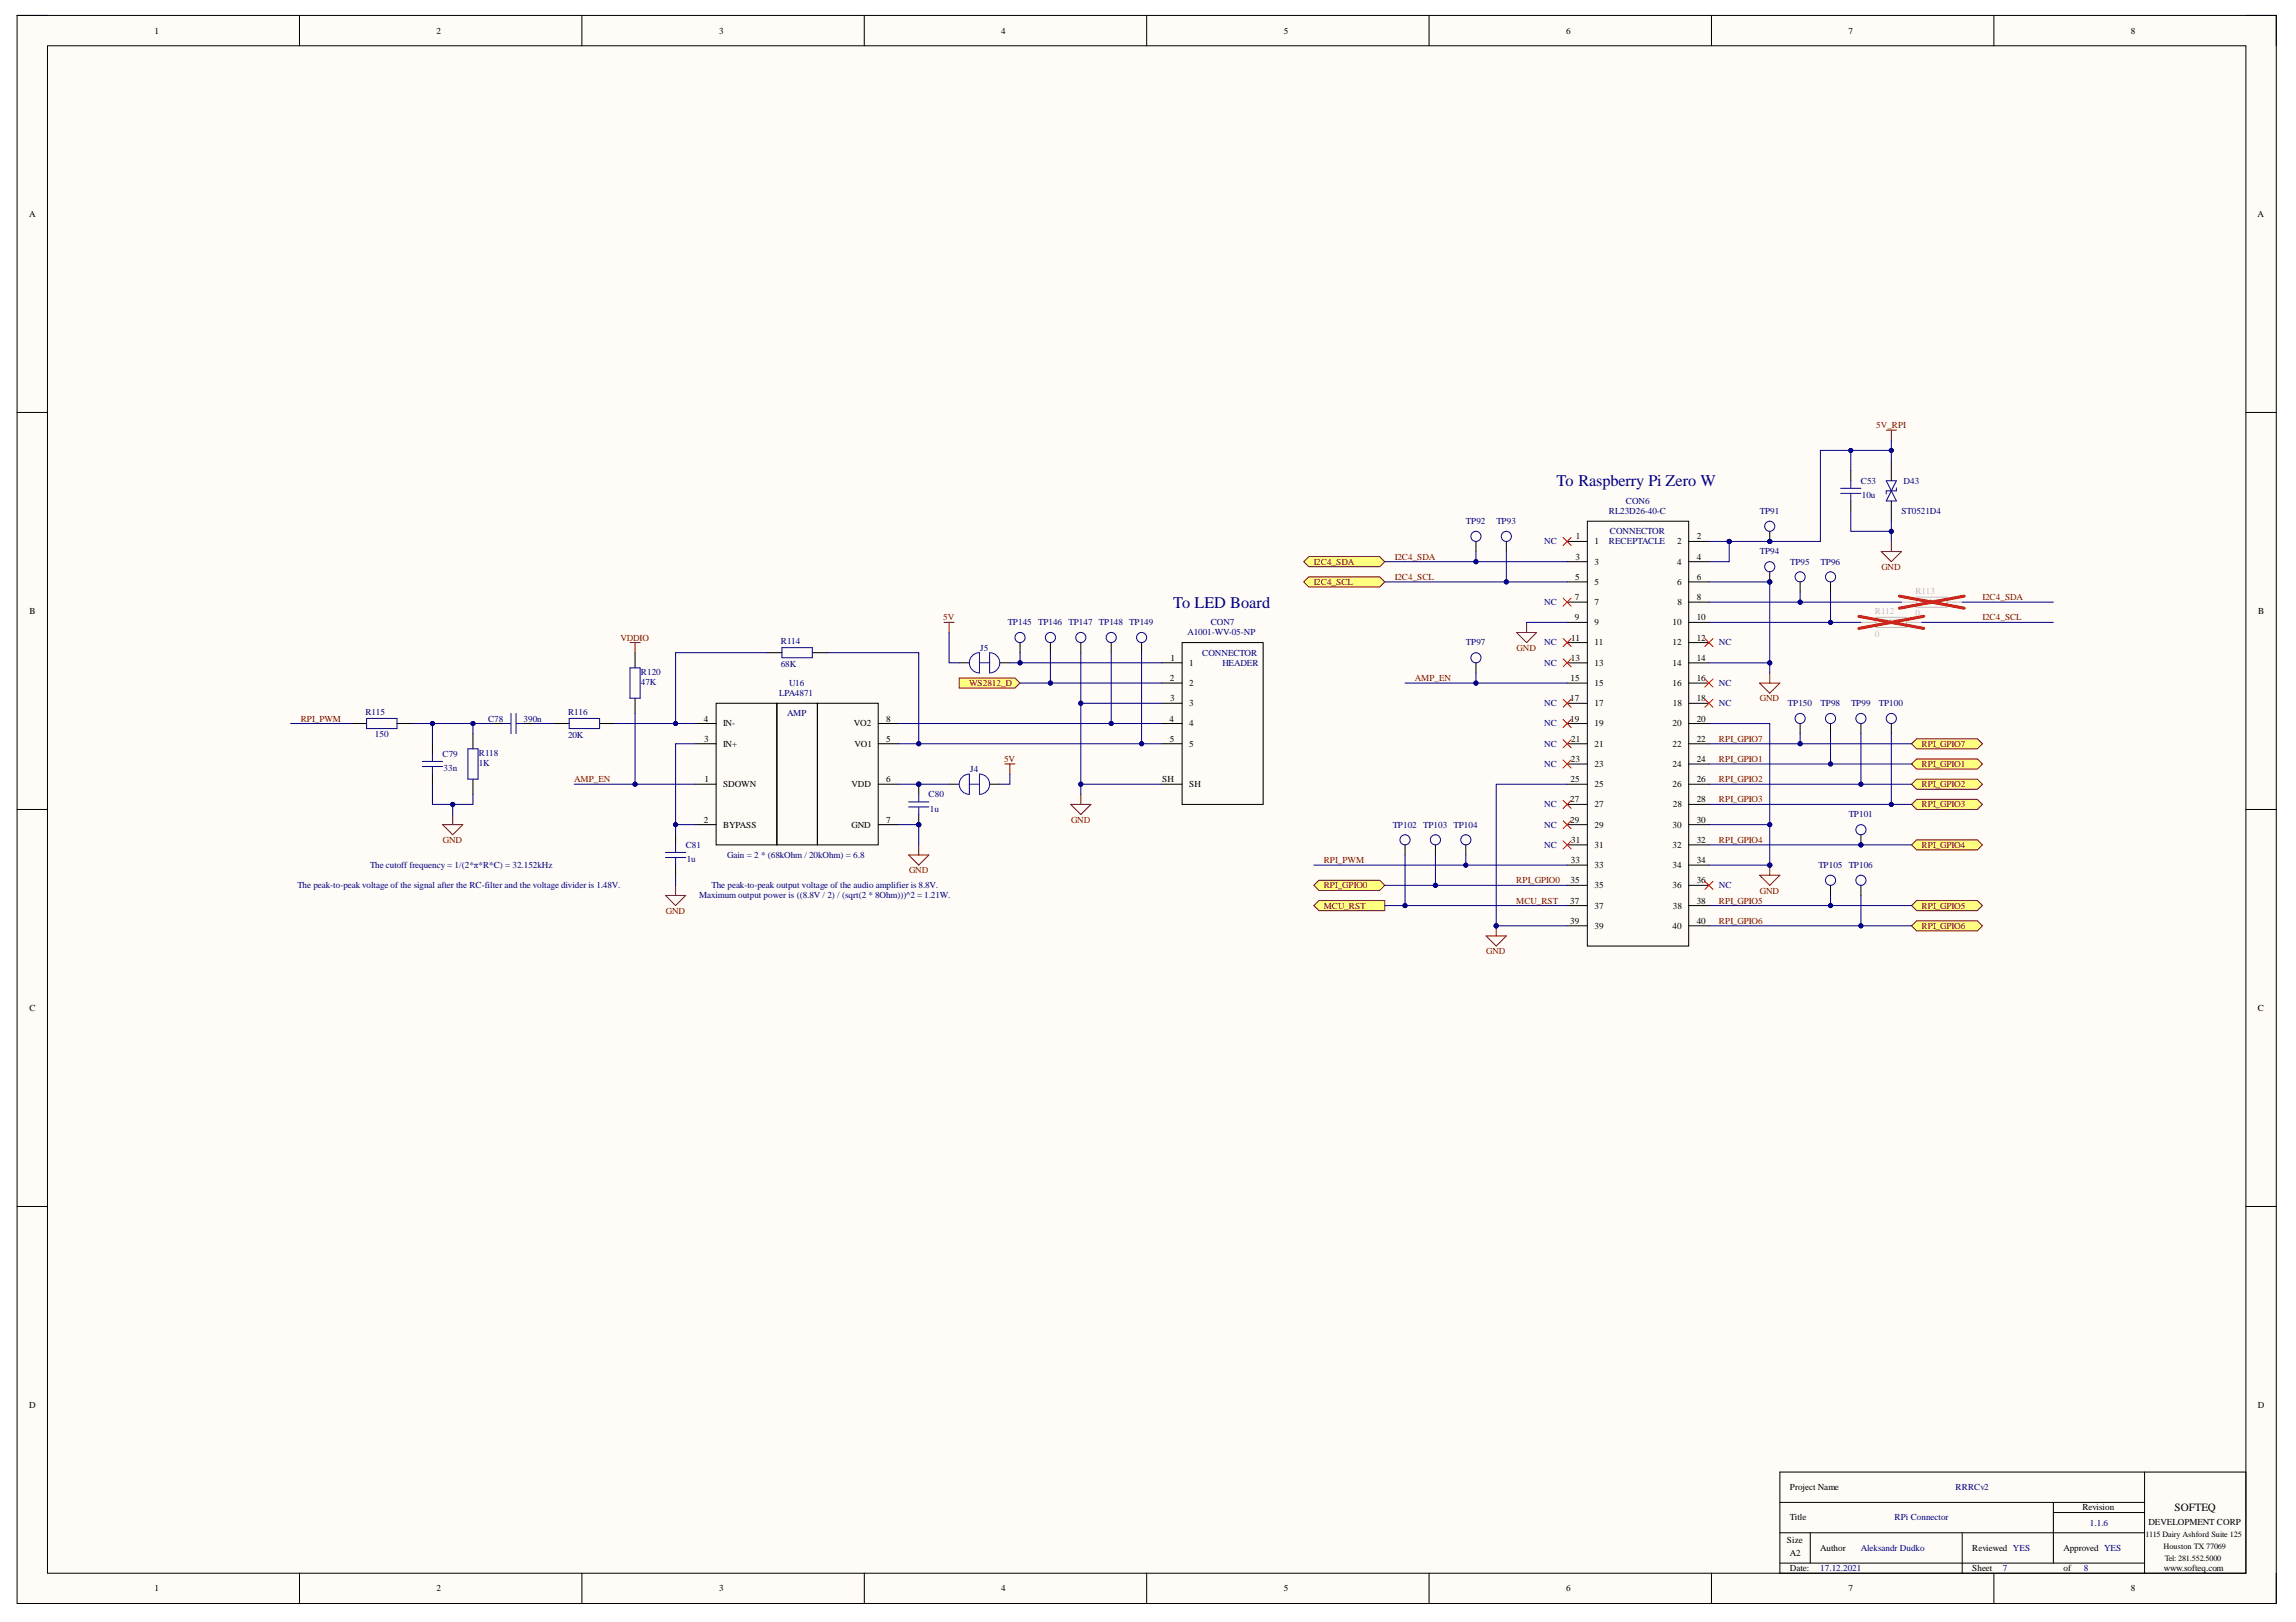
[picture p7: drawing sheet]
<svg xmlns="http://www.w3.org/2000/svg" width="297mm" height="210mm" viewBox="0 0 297 210" stroke-linecap="round" stroke-linejoin="round" font-family="sans-serif">
<defs><g id="words">
<g font-size="2.1" fill="#000080">
<text x="201.4" y="62.9">To Raspberry Pi Zero W</text>
<text x="151.8" y="78.6">To LED Board</text>
</g>
<text font-size="1.4" x="281.3" y="195.5">SOFTEQ</text>
<g font-size="1.2">
<text x="20" y="4.3">1</text>
<text x="56.5" y="4.3">2</text>
<text x="93" y="4.3">3</text>
<text x="129.5" y="4.3">4</text>
<text x="166.1" y="4.3">5</text>
<text x="202.6" y="4.3">6</text>
<text x="239.1" y="4.3">7</text>
<text x="275.7" y="4.3">8</text>
<text x="3.8" y="28.1">A</text>
<text x="292.1" y="28.1">A</text>
<text x="203.9" y="69.8">1</text>
<text x="206.3" y="70.4">1</text>
<text x="217" y="70.4">2</text>
<text x="219.5" y="69.8">2</text>
<text x="203.7" y="77.7">7</text>
<text x="203.8" y="75">5</text>
<text x="203.8" y="72.4">3</text>
<text x="206.3" y="73.1">3</text>
<text x="206.3" y="75.7">5</text>
<text x="217" y="73.1">4</text>
<text x="217" y="75.7">6</text>
<text x="219.5" y="72.4">4</text>
<text x="219.5" y="75">6</text>
<text x="219.5" y="77.7">8</text>
<text x="3.8" y="79.5">B</text>
<text x="203.3" y="82.9">11</text>
<text x="203.7" y="80.3">9</text>
<text x="206.3" y="78.3">7</text>
<text x="206.3" y="80.9">9</text>
<text x="206.3" y="83.5">11</text>
<text x="216.4" y="80.9">10</text>
<text x="216.4" y="83.5">12</text>
<text x="217" y="78.3">8</text>
<text x="219.5" y="80.3">10</text>
<text x="219.5" y="82.9">12</text>
<text x="292.2" y="79.5">B</text>
<text x="151.3" y="88.1">2</text>
<text x="151.4" y="85.5">1</text>
<text x="153.8" y="86.1">1</text>
<text x="153.8" y="88.8">2</text>
<text x="203.2" y="88.1">15</text>
<text x="203.2" y="85.5">13</text>
<text x="206.3" y="86.1">13</text>
<text x="206.3" y="88.8">15</text>
<text x="216.4" y="86.1">14</text>
<text x="216.4" y="88.8">16</text>
<text x="219.5" y="85.5">14</text>
<text x="219.5" y="88.1">16</text>
<text x="91" y="93.4">4</text>
<text x="91.1" y="96">3</text>
<text x="93.5" y="94">IN-</text>
<text x="110.5" y="94">VO2</text>
<text x="114.6" y="93.4">8</text>
<text x="114.6" y="96">5</text>
<text x="151.3" y="93.4">4</text>
<text x="151.3" y="96">5</text>
<text x="151.4" y="90.8">3</text>
<text x="153.8" y="91.4">3</text>
<text x="153.8" y="94">4</text>
<text x="203.1" y="90.8">17</text>
<text x="203.1" y="93.4">19</text>
<text x="203.3" y="96">21</text>
<text x="206.3" y="91.4">17</text>
<text x="206.3" y="94">19</text>
<text x="216.4" y="94">20</text>
<text x="216.4" y="91.4">18</text>
<text x="219.5" y="90.8">18</text>
<text x="219.5" y="93.4">20</text>
<text x="219.5" y="96">22</text>
<text x="91.1" y="101.2">1</text>
<text x="93.5" y="101.9">SDOWN</text>
<text x="93.5" y="96.6">IN+</text>
<text x="110.2" y="101.9">VDD</text>
<text x="110.5" y="96.6">VO1</text>
<text x="114.6" y="101.2">6</text>
<text x="150.4" y="101.2">SH</text>
<text x="153.8" y="96.6">5</text>
<text x="153.8" y="101.9">SH</text>
<text x="203.2" y="101.2">25</text>
<text x="203.2" y="98.6">23</text>
<text x="206.3" y="96.6">21</text>
<text x="206.3" y="99.2">23</text>
<text x="206.3" y="101.9">25</text>
<text x="216.4" y="96.6">22</text>
<text x="216.4" y="99.2">24</text>
<text x="216.4" y="101.9">26</text>
<text x="219.5" y="98.6">24</text>
<text x="219.5" y="101.2">26</text>
<text x="91" y="106.5">2</text>
<text x="93.5" y="107.1">BYPASS</text>
<text x="110.2" y="107.1">GND</text>
<text x="114.6" y="106.5">7</text>
<text x="203.1" y="103.8">27</text>
<text x="203.1" y="106.5">29</text>
<text x="206.3" y="104.5">27</text>
<text x="206.3" y="107.1">29</text>
<text x="216.4" y="107.1">30</text>
<text x="216.4" y="104.5">28</text>
<text x="219.5" y="103.8">28</text>
<text x="219.5" y="106.5">30</text>
<text x="203.2" y="111.7">33</text>
<text x="203.3" y="109.1">31</text>
<text x="206.3" y="109.7">31</text>
<text x="206.3" y="112.3">33</text>
<text x="216.4" y="109.7">32</text>
<text x="216.4" y="112.3">34</text>
<text x="219.5" y="109.1">32</text>
<text x="219.5" y="111.7">34</text>
<text x="203.1" y="116.9">37</text>
<text x="203.1" y="119.6">39</text>
<text x="203.2" y="114.3">35</text>
<text x="206.3" y="115">35</text>
<text x="206.3" y="117.6">37</text>
<text x="216.4" y="115">36</text>
<text x="216.4" y="117.6">38</text>
<text x="219.5" y="114.3">36</text>
<text x="219.5" y="116.9">38</text>
<text x="219.5" y="119.6">40</text>
<text x="206.3" y="120.2">39</text>
<text x="216.4" y="120.2">40</text>
<text x="3.8" y="130.8">C</text>
<text x="292.1" y="130.8">C</text>
<text x="3.8" y="182.2">D</text>
<text x="292.1" y="182.2">D</text>
<text x="231.6" y="192.8">Project Name</text>
<text x="231.6" y="196.8">Title</text>
<text x="269.4" y="195.5">Revision</text>
<text x="278" y="197.3">DEVELOPMENT CORP</text>
<text x="231.2" y="199.7">Size</text>
<text x="231.6" y="203.3">Date:</text>
<text x="231.6" y="201.4">A2</text>
<text x="235.5" y="200.7">Author</text>
<text x="255.2" y="200.7">Reviewed YES</text>
<text x="255.2" y="203.3">Sheet</text>
<text x="267" y="200.7">Approved YES</text>
<text x="267" y="203.3">of</text>
<text x="279.9" y="203.3">www.softeq.com</text>
<text x="20" y="205.9">1</text>
<text x="56.5" y="205.9">2</text>
<text x="93" y="205.9">3</text>
<text x="129.5" y="205.9">4</text>
<text x="166.1" y="205.9">5</text>
<text x="202.6" y="205.9">6</text>
<text x="239.1" y="205.9">7</text>
<text x="275.7" y="205.9">8</text>
</g>
<g font-size="1.2" fill="#800000">
<text x="242.7" y="55.4">5V_RPI</text>
<text x="170" y="73.1">I2C4_SDA</text>
<text x="170" y="75.7">I2C4_SCL</text>
<text x="180.4" y="75">I2C4_SCL</text>
<text x="180.4" y="72.4">I2C4_SDA</text>
<text x="243.4" y="73.7">GND</text>
<text x="256.5" y="77.7">I2C4_SDA</text>
<text x="80.3" y="82.9">VDDIO</text>
<text x="122" y="80.3">5V</text>
<text x="256.5" y="80.3">I2C4_SCL</text>
<text x="125.4" y="88.8">WS2812_D</text>
<text x="183.1" y="88.1">AMP_EN</text>
<text x="196.2" y="84.2">GND</text>
<text x="38.9" y="93.4">RPI_PWM</text>
<text x="222.4" y="96">RPI_GPIO7</text>
<text x="227.7" y="90.8">GND</text>
<text x="74.3" y="101.2">AMP_EN</text>
<text x="129.9" y="98.6">5V</text>
<text x="222.4" y="101.2">RPI_GPIO2</text>
<text x="222.4" y="98.6">RPI_GPIO1</text>
<text x="248.6" y="99.2">RPI_GPIO1</text>
<text x="248.6" y="101.9">RPI_GPIO2</text>
<text x="248.6" y="96.6">RPI_GPIO7</text>
<text x="138.6" y="106.5">GND</text>
<text x="222.4" y="103.8">RPI_GPIO3</text>
<text x="248.6" y="104.5">RPI_GPIO3</text>
<text x="57.3" y="109.1">GND</text>
<text x="117.6" y="113">GND</text>
<text x="171.3" y="111.7">RPI_PWM</text>
<text x="222.4" y="109.1">RPI_GPIO4</text>
<text x="248.6" y="109.7">RPI_GPIO4</text>
<text x="86.1" y="118.2">GND</text>
<text x="171.3" y="115">RPI_GPIO0</text>
<text x="171.3" y="117.6">MCU_RST</text>
<text x="196.2" y="116.9">MCU_RST</text>
<text x="196.2" y="114.3">RPI_GPIO0</text>
<text x="222.4" y="116.9">RPI_GPIO5</text>
<text x="222.4" y="119.6">RPI_GPIO6</text>
<text x="227.7" y="115.6">GND</text>
<text x="248.6" y="117.6">RPI_GPIO5</text>
<text x="192.3" y="123.5">GND</text>
<text x="248.6" y="120.2">RPI_GPIO6</text>
</g>
<g font-size="1.2" fill="#000080">
<text x="210.3" y="65.2">CON6</text>
<text x="240.7" y="62.6">C53</text>
<text x="240.9" y="64.4">10u</text>
<text x="246.3" y="62.6">D43</text>
<text x="189.7" y="67.8">TP92</text>
<text x="193.6" y="67.8">TP93</text>
<text x="199.8" y="70.4">NC</text>
<text x="208.1" y="70.4">RECEPTACLE</text>
<text x="208.1" y="66.5">RL23D26-40-C</text>
<text x="208.3" y="69.1">CONNECTOR</text>
<text x="227.7" y="66.5">TP91</text>
<text x="227.7" y="71.7">TP94</text>
<text x="246" y="66.5">ST0521D4</text>
<text x="231.6" y="73.1">TP95</text>
<text x="235.5" y="73.1">TP96</text>
<text x="101" y="83.4">R114</text>
<text x="130.4" y="80.9">TP145 TP146 TP147 TP148 TP149</text>
<text x="153.6" y="82.2">A1001-WV-05-NP</text>
<text x="156.6" y="80.9">CON7</text>
<text x="189.7" y="83.5">TP97</text>
<text x="199.8" y="78.3">NC</text>
<text x="199.8" y="83.5">NC</text>
<text x="222.4" y="83.5">NC</text>
<text x="82.9" y="88.6">47K</text>
<text x="82.9" y="87.3">R120</text>
<text x="101" y="86.3">68K</text>
<text x="102.1" y="88.8">U16</text>
<text x="126.8" y="84.2">J5</text>
<text x="155.5" y="84.8">CONNECTOR</text>
<text x="158.2" y="86.1">HEADER</text>
<text x="199.8" y="86.1">NC</text>
<text x="222.4" y="88.8">NC</text>
<text x="47.3" y="92.6">R115</text>
<text x="48.5" y="95.3">150</text>
<text x="63.1" y="93.4">C78</text>
<text x="67.7" y="93.4">390n</text>
<text x="73.5" y="95.4">20K</text>
<text x="73.5" y="92.6">R116</text>
<text x="100.8" y="90.1">LPA4871</text>
<text x="101.8" y="92.7">AMP</text>
<text x="199.8" y="91.4">NC</text>
<text x="199.8" y="94">NC</text>
<text x="222.4" y="91.4">NC</text>
<text x="231.3" y="91.4">TP150</text>
<text x="235.5" y="91.4">TP98</text>
<text x="239.5" y="91.4">TP99</text>
<text x="243.1" y="91.4">TP100</text>
<text x="57.3" y="97.9">C79</text>
<text x="57.4" y="99.8">33n</text>
<text x="62" y="99.1">1K</text>
<text x="62" y="97.8">R118</text>
<text x="125.5" y="99.9">J4</text>
<text x="199.8" y="96.6">NC</text>
<text x="199.8" y="99.2">NC</text>
<text x="120.1" y="103.2">C80</text>
<text x="120.3" y="105">1u</text>
<text x="180.2" y="107.1">TP102 TP103 TP104</text>
<text x="199.8" y="104.5">NC</text>
<text x="199.8" y="107.1">NC</text>
<text x="239.2" y="105.8">TP101</text>
<text x="47.9" y="112.3">The cutoff frequency = 1/(2*π*R*C) = 32.152kHz</text>
<text x="88.7" y="109.7">C81</text>
<text x="88.8" y="111.6">1u</text>
<text x="94.1" y="111">Gain = 2 * (68kOhm / 20kOhm) = 6.8</text>
<text x="199.8" y="109.7">NC</text>
<text x="235.2" y="112.3">TP105 TP106</text>
<text x="38.5" y="115">The peak-to-peak voltage of the signal after the RC-filter and the voltage divider is 1.48V.</text>
<text x="90.5" y="116.3">Maximum output power is ((8.8V / 2) / (sqrt(2 * 8Ohm)))^2 = 1.21W.</text>
<text x="92.1" y="115">The peak-to-peak output voltage of the audio amplifier is 8.8V.</text>
<text x="222.4" y="115">NC</text>
<text x="245.1" y="196.8">RPi Connector</text>
<text x="253" y="192.8">RRRCv2</text>
<text x="270.4" y="197.4">1.1.6</text>
<text x="235.5" y="203.3">17.12.2021</text>
<text x="240.7" y="200.7">Aleksandr Dudko</text>
<text x="259.1" y="203.3">7</text>
<text x="269.6" y="203.3">8</text>
</g>
<g font-size="1.2" fill="#bfbebc">
<text x="247.8" y="76.9">R113</text>
<text x="242.6" y="82.4">0</text>
<text x="242.6" y="79.5">R112</text>
<text x="243.5" y="80.9">DNP</text>
<text x="247.8" y="79.8">0</text>
<text x="248.7" y="78.3">DNP</text>
</g>
<g font-size="1.1">
<text x="277.6" y="198.9">1115 Dairy Ashford Suite 125</text>
<text x="279.9" y="200.4">Houston TX 77069</text>
<text x="280.1" y="202">Tel: 281.552.5000</text>
</g>
</g></defs>
<path d="M2.2 2h292.3v205.5h-292.3z" fill-rule="evenodd" fill="#fffcf8"/>
<path d="M2.2 2h292.3v205.5h-292.3z" fill="none" stroke="#000" stroke-width=".13"/>
<path d="M6.1 5.9h284.5v197.7h-284.5z" fill-rule="evenodd" fill="#fffcf8"/>
<g fill="none" stroke="#000" stroke-width=".13">
<path d="M2.2 2h3.9M6.1 5.9h284.5v197.7h-284.5zM38.7 2v3.9M75.3 2v3.9M111.8 2v3.9M148.3 2v3.9M184.9 2v3.9M221.4 2v3.9M258 2v3.9M290.6 2h3.9v3.9M2.2 53.4h3.9M290.6 53.4h3.9"/>
<path d="M2.2 104.8h3.9M290.6 104.8h3.9M2.2 156.1h3.9M290.6 156.1h3.9M230.3 190.5h60.3v13.1h-60.3zM230.3 194.4h47.1M230.3 198.4h47.1M234.2 198.4v3.9M253.9 198.4v5.2M265.6 194.4v7.9M265.6 195.7h11.8M277.4 190.5v13.1"/>
<path d="M38.7 203.6v3.9M75.3 203.6v3.9M111.8 203.6v3.9M148.3 203.6v3.9M184.9 203.6v3.9M221.4 203.6v3.9M230.3 202.3h47.1M258 203.6v3.9M294.5 203.6v3.9"/>
</g>
<path d="M130 98.9h1.3M130.7 98.9v1.3" fill="none" stroke="#800000" stroke-width=".13"/>
<circle cx="118.9" cy="106.7" r=".26" fill="#000080"/>
<circle cx="118.9" cy="106.7" r=".26" fill="none" stroke="#000080" stroke-width=".13"/>
<circle cx="118.9" cy="101.5" r=".26" fill="#000080"/>
<circle cx="118.9" cy="101.5" r=".26" fill="none" stroke="#000080" stroke-width=".13"/>
<path d="M117.5 104.4h2.7" fill="none" stroke="#11037f" stroke-width=".13"/>
<path d="M118.9 105.4v1.3" fill="none" stroke="#000" stroke-width=".13"/>
<circle cx="118.9" cy="106.7" r=".26" fill="#000080"/>
<circle cx="118.9" cy="106.7" r=".26" fill="none" stroke="#000080" stroke-width=".13"/>
<path d="M118.9 101.5v1.3" fill="none" stroke="#000" stroke-width=".13"/>
<circle cx="118.9" cy="101.5" r=".26" fill="#000080"/>
<circle cx="118.9" cy="101.5" r=".26" fill="none" stroke="#000080" stroke-width=".13"/>
<path d="M81.5 86.4h1.3v4h-1.3zM86.1 111h2.6M86.1 110.3h2.6M87.4 109.3v1M87.4 111v1M117.5 103.8h2.7M118.9 102.8v.9M118.9 104.5v.9" fill="none" stroke="#11037f" stroke-width=".13"/>
<path d="M122.1 80.5h1.3M122.8 80.5v1.3M86.1 115.9h2.6l-1.3 1.3zM87.4 114.6v1.3M117.5 110.6h2.7l-1.3 1.4zM118.9 109.3v1.3M138.5 104.1h2.6l-1.3 1.3zM139.8 102.8v1.3" fill="none" stroke="#800000" stroke-width=".13"/>
<path d="M82.2 84.5v1.9M82.2 90.4v1.9M87.4 108v1.3M87.4 112v1.3" fill="none" stroke="#000" stroke-width=".13"/>
<path d="M124.1 87.7h7.2l.7 .7-.7 .6h-7.2z" fill-rule="evenodd" fill="#ffff80"/>
<path d="M124.1 87.7h7.2l.7 .7-.7 .6h-7.2zM57.3 106.7h2.6l-1.3 1.3zM58.6 105.4v1.3" fill="none" stroke="#800000" stroke-width=".13"/>
<g fill="none" stroke="#000" stroke-width=".13">
<path d="M45.5 93.6h1.9M51.4 93.6h1.9M55.9 96.2v1.4M63.8 93.6h1.3M67.7 93.6h1.4M150.3 85.8h2.6M150.3 88.4h2.6M150.3 91h2.6M150.3 93.6h2.6M150.3 96.2h2.6M152.9 83.2h10.5v20.9h-10.5zM55.9 100.2v1.3"/>
<path d="M150.3 101.5h2.6"/>
</g>
<path d="M47.4 93h4v1.3h-4zM54.6 99.2h2.7M54.6 98.5h2.7M55.9 97.6v.9M55.9 99.3v.9M65.1 93.6h.9M66.1 92.3v2.6M66.8 92.3v2.6M66.8 93.6h.9" fill="none" stroke="#11037f" stroke-width=".13"/>
<path d="M170 114.6l.6-.7h7.9l.7 .7-.7 .6h-7.9z" fill-rule="evenodd" fill="#ffff80"/>
<path d="M170 114.6l.6-.7h7.9l.7 .7-.7 .6h-7.9z" fill="none" stroke="#800000" stroke-width=".13"/>
<path d="M247.3 117.2l.7-.7h7.8l.7 .7-.7 .6h-7.8z" fill-rule="evenodd" fill="#ffff80"/>
<path d="M247.3 117.2l.7-.7h7.8l.7 .7-.7 .6h-7.8z" fill="none" stroke="#800000" stroke-width=".13"/>
<path d="M247.3 119.8l.7-.6h7.8l.7 .6-.7 .7h-7.8z" fill-rule="evenodd" fill="#ffff80"/>
<path d="M247.3 119.8l.7-.6h7.8l.7 .6-.7 .7h-7.8z" fill="none" stroke="#800000" stroke-width=".13"/>
<g fill="none" stroke="#000" stroke-width=".13">
<path d="M202.7 70.1h2.7M202.7 72.7h2.7M202.7 75.3h2.7M202.7 77.9h2.7M205.4 67.4h13.1v55h-13.1zM218.5 70.1h2.6M218.5 72.7h2.6M218.5 75.3h2.6M218.5 77.9h2.6M202.7 80.5h2.7M202.7 83.2h2.7M202.7 85.8h2.7"/>
<path d="M202.7 88.4h2.7M202.7 91h2.7M202.7 93.6h2.7M202.7 96.3h2.7M202.7 98.9h2.7M218.5 80.5h2.6M218.5 83.2h2.6M218.5 85.8h2.6M218.5 88.4h2.6M218.5 91h2.6M218.5 93.6h2.6M218.5 96.3h2.6"/>
<path d="M218.5 98.9h2.6M202.7 101.5h2.7M202.7 104.1h2.7M202.7 106.7h2.7M202.7 109.3h2.7M202.7 112h2.7M202.7 114.6h2.7M202.7 117.2h2.7M202.7 119.8h2.7M218.5 101.5h2.6M218.5 104.1h2.6M218.5 106.7h2.6"/>
<path d="M218.5 109.3h2.6M218.5 112h2.6M218.5 114.6h2.6M218.5 117.2h2.6M218.5 119.8h2.6"/>
</g>
<circle cx="229" cy="70.1" r=".26" fill="#000080"/>
<circle cx="229" cy="70.1" r=".26" fill="none" stroke="#000080" stroke-width=".13"/>
<path d="M229 68.8v1.3" fill="none" stroke="#000" stroke-width=".13"/>
<circle cx="229" cy="70.1" r=".26" fill="#000080"/>
<circle cx="229" cy="70.1" r=".26" fill="none" stroke="#000080" stroke-width=".13"/>
<circle cx="229" cy="68.1" r=".65" fill="none" stroke="#11037f" stroke-width=".13"/>
<path d="M227.6 88.4h2.7l-1.3 1.3zM229 87.1v1.3" fill="none" stroke="#800000" stroke-width=".13"/>
<circle cx="229" cy="75.3" r=".26" fill="#000080"/>
<circle cx="229" cy="75.3" r=".26" fill="none" stroke="#000080" stroke-width=".13"/>
<path d="M229 74v1.3" fill="none" stroke="#000" stroke-width=".13"/>
<circle cx="229" cy="75.3" r=".26" fill="#000080"/>
<circle cx="229" cy="75.3" r=".26" fill="none" stroke="#000080" stroke-width=".13"/>
<g fill="none" stroke="#11037f" stroke-width=".13">
<circle cx="229" cy="73.3" r=".65"/>
<circle cx="232.9" cy="74.7" r=".65"/>
<circle cx="236.8" cy="74.7" r=".65"/>
</g>
<path d="M242.7 79.9h4v1.3h-4zM246 77.9h2M248 77.3h3.9v1.3h-3.9zM251.9 77.9h2M240.8 80.5h1.9M246.7 80.5h1.9" fill="none" stroke="#bfbebc" stroke-width=".13"/>
<path d="M240.5 79.8l8.4 1.5M245.7 77.1l8.4 1.6M248.9 79.8l-8.4 1.5M254.1 77.1l-8.4 1.6" fill="none" stroke="#f00" stroke-width=".39"/>
<path d="M232.9 75.3v1.3M236.8 75.3v1.3" fill="none" stroke="#000" stroke-width=".13"/>
<path d="M227.6 113.3h2.7l-1.3 1.3zM229 112v1.3" fill="none" stroke="#800000" stroke-width=".13"/>
<circle cx="229" cy="112" r=".26" fill="#000080"/>
<circle cx="229" cy="112" r=".26" fill="none" stroke="#000080" stroke-width=".13"/>
<path d="M168.7 72.7l.6-.7h9.2l.7 .7-.7 .6h-9.2z" fill-rule="evenodd" fill="#ffff80"/>
<path d="M168.7 72.7l.6-.7h9.2l.7 .7-.7 .6h-9.2z" fill="none" stroke="#800000" stroke-width=".13"/>
<path d="M168.7 75.3l.6-.6h9.2l.7 .6-.7 .7h-9.2z" fill-rule="evenodd" fill="#ffff80"/>
<path d="M168.7 75.3l.6-.6h9.2l.7 .6-.7 .7h-9.2zM196.2 81.9h2.6l-1.3 1.3zM197.5 80.5v1.4M193.6 119.8v1.3M192.3 121.1h2.6l-1.3 1.3z" fill="none" stroke="#800000" stroke-width=".13"/>
<path d="M190.9 70.1v1.3M194.9 70.1v1.3" fill="none" stroke="#000" stroke-width=".13"/>
<g fill="none" stroke="#11037f" stroke-width=".13">
<circle cx="190.9" cy="69.4" r=".65"/>
<circle cx="194.9" cy="69.4" r=".65"/>
</g>
<circle cx="193.6" cy="119.8" r=".26" fill="#000080"/>
<circle cx="193.6" cy="119.8" r=".26" fill="none" stroke="#000080" stroke-width=".13"/>
<path d="M170 117.2l.6-.7h8.6v1.3h-8.6z" fill-rule="evenodd" fill="#ffff80"/>
<path d="M170 117.2l.6-.7h8.6v1.3h-8.6z" fill="none" stroke="#800000" stroke-width=".13"/>
<path d="M181.8 109.3v1.3M185.7 109.3v1.3" fill="none" stroke="#000" stroke-width=".13"/>
<g fill="none" stroke="#11037f" stroke-width=".13">
<circle cx="181.8" cy="108.7" r=".66"/>
<circle cx="185.7" cy="108.7" r=".66"/>
</g>
<path d="M247.3 109.3l.7-.6h7.8l.7 .6-.7 .7h-7.8z" fill-rule="evenodd" fill="#ffff80"/>
<path d="M247.3 109.3l.7-.6h7.8l.7 .6-.7 .7h-7.8z" fill="none" stroke="#800000" stroke-width=".13"/>
<path d="M247.3 98.9l.7-.7h7.8l.7 .7-.7 .6h-7.8z" fill-rule="evenodd" fill="#ffff80"/>
<path d="M247.3 98.9l.7-.7h7.8l.7 .7-.7 .6h-7.8z" fill="none" stroke="#800000" stroke-width=".13"/>
<path d="M247.3 101.5l.7-.7h7.8l.7 .7-.7 .6h-7.8z" fill-rule="evenodd" fill="#ffff80"/>
<path d="M247.3 101.5l.7-.7h7.8l.7 .7-.7 .6h-7.8z" fill="none" stroke="#800000" stroke-width=".13"/>
<path d="M247.3 104.1l.7-.7h7.8l.7 .7-.7 .7h-7.8z" fill-rule="evenodd" fill="#ffff80"/>
<path d="M247.3 104.1l.7-.7h7.8l.7 .7-.7 .7h-7.8z" fill="none" stroke="#800000" stroke-width=".13"/>
<path d="M236.8 93.6v1.3M240.8 93.6v1.3M244.7 93.6v1.3M189.6 109.3v1.3" fill="none" stroke="#000" stroke-width=".13"/>
<g fill="none" stroke="#11037f" stroke-width=".13">
<circle cx="236.8" cy="93" r=".65"/>
<circle cx="240.8" cy="93" r=".65"/>
<circle cx="244.7" cy="93" r=".65"/>
<circle cx="189.6" cy="108.7" r=".66"/>
</g>
<circle cx="240.7" cy="109.3" r=".26" fill="#000080"/>
<circle cx="240.7" cy="109.3" r=".26" fill="none" stroke="#000080" stroke-width=".13"/>
<path d="M240.8 108v1.3" fill="none" stroke="#000" stroke-width=".13"/>
<circle cx="240.7" cy="109.3" r=".26" fill="#000080"/>
<circle cx="240.7" cy="109.3" r=".26" fill="none" stroke="#000080" stroke-width=".13"/>
<g fill="none" stroke="#11037f" stroke-width=".13">
<circle cx="132" cy="82.5" r=".66"/>
<circle cx="135.9" cy="82.5" r=".66"/>
<circle cx="139.8" cy="82.5" r=".66"/>
<circle cx="143.8" cy="82.5" r=".66"/>
<circle cx="147.7" cy="82.5" r=".65"/>
<circle cx="190.9" cy="85.1" r=".65"/>
<circle cx="236.8" cy="113.9" r=".66"/>
<circle cx="240.8" cy="113.9" r=".66"/>
<circle cx="240.8" cy="107.4" r=".66"/>
</g>
<path d="M132 83.2v1.3M135.9 83.2v1.3M139.8 83.2v1.3M143.8 83.2v1.3M147.7 83.2v1.3M190.9 85.8v1.3M236.8 114.6v1.3M240.8 114.6v1.3" fill="none" stroke="#000" stroke-width=".13"/>
<path d="M81.5 83.2h1.3M82.2 83.2v1.3" fill="none" stroke="#800000" stroke-width=".13"/>
<path d="M247.3 96.3l.7-.7h7.8l.7 .7-.7 .6h-7.8z" fill-rule="evenodd" fill="#ffff80"/>
<path d="M244 55.7h1.3M244.7 55.7v1.3M243.4 71.4h2.6l-1.3 1.3zM244.7 70.1v1.3M247.3 96.3l.7-.7h7.8l.7 .7-.7 .6h-7.8z" fill="none" stroke="#800000" stroke-width=".13"/>
<g fill="none" stroke="#000" stroke-width=".13">
<path d="M244.7 59.6v2.6M239.4 60.9v1.3M239.4 64.8v1.3M244.7 64.8v2.6M61.2 94.9v2M71.7 93.6h1.9M77.6 93.6h1.9M90 96.2h2.6M90 93.6h2.6M92.6 91h7.9v18.3h-7.9zM99.2 84.5h2M100.5 91h5.3v18.3h-5.3z"/>
<path d="M105.1 84.5h2M105.8 91h7.8v18.3h-7.8zM113.6 96.2h2.6M113.6 93.6h2.6M124.1 85.8h1.3M129.3 85.8h1.4M232.9 93.6v1.3M61.2 100.8v2M90 101.5h2.6M90 106.7h2.6M113.6 101.5h2.6M113.6 106.7h2.6"/>
<path d="M122.8 101.5h1.3M128 101.5h1.3"/>
</g>
<g fill="none" stroke="#11037f" stroke-width=".13">
<path d="M238.1 63.8h2.7M238.1 63.2h2.7M239.4 62.2v.9M239.4 63.9v.9M244 62.2h1.3l-1.3 2.6h1.3zM245.3 63.1v.4h-1.3v.4M60.5 96.9h1.3v3.9h-1.3zM73.6 93h4v1.3h-4zM101.2 83.8h3.9v1.3h-3.9z"/>
<circle cx="232.9" cy="93" r=".65"/>
</g>
<path d="M125.7 85l.6-.5h.4v2.6a1.31 1.31 0 0 1-1.1-.7 1.31 1.31 0 0 1 .1-1.4zM126.7 85.8h1.3M128 84.5a1.31 1.31 0 0 1 1.3 1.3 1.31 1.31 0 0 1-1.3 1.3zM124.4 100.7l.6-.5h.4v2.6a1.31 1.31 0 0 1-1-2.1zM125.4 101.5h1.3M126.7 100.2a1.31 1.31 0 0 1 1.3 1.3 1.31 1.31 0 0 1-1.3 1.3z" fill="none" stroke="#00f" stroke-width=".13"/>
<g fill="none" stroke="#f00" stroke-width=".13">
<path d="M202.2 69.6l1.1 1M202.2 77.4l1.1 1.1M203.3 69.6l-1.1 1M203.3 77.4l-1.1 1.1M202.2 82.6l1.1 1.1M202.2 85.3l1.1 1M202.2 90.5l1.1 1M202.2 93.1l1.1 1.1M202.2 95.7l1.1 1.1M202.2 98.3l1.1 1.1M203.3 82.6l-1.1 1.1M203.3 85.3l-1.1 1"/>
<path d="M203.3 90.5l-1.1 1M203.3 93.1l-1.1 1.1M203.3 95.7l-1.1 1.1M203.3 98.3l-1.1 1.1M220.6 90.5l1 1M220.6 87.9l1 1M220.6 82.6l1 1.1M221.6 90.5l-1 1M221.6 87.9l-1 1M221.6 82.6l-1 1.1M202.2 108.8l1.1 1.1M202.2 106.2l1.1 1"/>
<path d="M202.2 103.6l1.1 1M203.3 108.8l-1.1 1.1M203.3 106.2l-1.1 1M203.3 103.6l-1.1 1M220.6 114.1l1 1M221.6 114.1l-1 1"/>
</g>
<path d="M244.7 57v2.6" fill="none" stroke="#000080" stroke-width=".13"/>
<circle cx="244.7" cy="58.3" r=".26" fill="#000080"/>
<g fill="none" stroke="#000080" stroke-width=".13">
<path d="M37.6 93.6h7.9M53.3 93.6h10.5"/>
<circle cx="244.7" cy="58.3" r=".26"/>
</g>
<circle cx="55.9" cy="93.6" r=".26" fill="#000080"/>
<circle cx="55.9" cy="93.6" r=".26" fill="none" stroke="#000080" stroke-width=".13"/>
<circle cx="61.2" cy="93.6" r=".26" fill="#000080"/>
<g fill="none" stroke="#000080" stroke-width=".13">
<path d="M55.9 101.5v2.6h5.3v-1.3"/>
<circle cx="61.2" cy="93.6" r=".26"/>
</g>
<circle cx="58.6" cy="104.1" r=".26" fill="#000080"/>
<g fill="none" stroke="#000080" stroke-width=".13">
<path d="M69.1 93.6h2.6M74.3 101.5h15.7"/>
<circle cx="58.6" cy="104.1" r=".26"/>
</g>
<circle cx="82.2" cy="101.5" r=".26" fill="#000080"/>
<g fill="none" stroke="#000080" stroke-width=".13">
<path d="M79.5 93.6h7.9"/>
<circle cx="82.2" cy="101.5" r=".26"/>
</g>
<circle cx="87.4" cy="93.6" r=".26" fill="#000080"/>
<g fill="none" stroke="#000080" stroke-width=".13">
<path d="M90 106.7h-2.6v1.3"/>
<circle cx="87.4" cy="93.6" r=".26"/>
</g>
<circle cx="87.4" cy="106.7" r=".26" fill="#000080"/>
<g fill="none" stroke="#000080" stroke-width=".13">
<path d="M90 96.2h-2.6v10.5"/>
<circle cx="87.4" cy="106.7" r=".26"/>
</g>
<circle cx="87.4" cy="106.7" r=".26" fill="#000080"/>
<g fill="none" stroke="#000080" stroke-width=".13">
<path d="M99.2 84.5h-11.8v9.1h2.6"/>
<circle cx="87.4" cy="106.7" r=".26"/>
</g>
<circle cx="87.4" cy="93.6" r=".26" fill="#000080"/>
<g fill="none" stroke="#000080" stroke-width=".13">
<path d="M107.1 84.5h11.8v11.7h-2.7"/>
<circle cx="87.4" cy="93.6" r=".26"/>
</g>
<circle cx="118.9" cy="96.2" r=".26" fill="#000080"/>
<g fill="none" stroke="#000080" stroke-width=".13">
<path d="M116.2 106.7h2.7"/>
<circle cx="118.9" cy="96.2" r=".26"/>
</g>
<circle cx="118.9" cy="106.7" r=".26" fill="#000080"/>
<g fill="none" stroke="#000080" stroke-width=".13">
<path d="M116.2 101.5h2.7"/>
<circle cx="118.9" cy="106.7" r=".26"/>
</g>
<circle cx="118.9" cy="101.5" r=".26" fill="#000080"/>
<g fill="none" stroke="#000080" stroke-width=".13">
<path d="M116.2 93.6h34.1"/>
<circle cx="118.9" cy="101.5" r=".26"/>
</g>
<circle cx="143.8" cy="93.6" r=".26" fill="#000080"/>
<g fill="none" stroke="#000080" stroke-width=".13">
<path d="M118.9 101.5h3.9"/>
<circle cx="143.8" cy="93.6" r=".26"/>
</g>
<circle cx="118.9" cy="101.5" r=".26" fill="#000080"/>
<g fill="none" stroke="#000080" stroke-width=".13">
<path d="M118.9 96.2h31.4"/>
<circle cx="118.9" cy="101.5" r=".26"/>
</g>
<circle cx="118.9" cy="96.2" r=".26" fill="#000080"/>
<circle cx="118.9" cy="96.2" r=".26" fill="none" stroke="#000080" stroke-width=".13"/>
<circle cx="147.7" cy="96.2" r=".26" fill="#000080"/>
<g fill="none" stroke="#000080" stroke-width=".13">
<path d="M122.8 81.8v4h1.3M130.7 85.8h19.6M130.7 100.2v1.3h-1.4"/>
<circle cx="147.7" cy="96.2" r=".26"/>
</g>
<circle cx="132" cy="85.8" r=".26" fill="#000080"/>
<g fill="none" stroke="#000080" stroke-width=".13">
<path d="M132 88.4h18.3"/>
<circle cx="132" cy="85.8" r=".26"/>
</g>
<circle cx="135.9" cy="88.4" r=".26" fill="#000080"/>
<g fill="none" stroke="#000080" stroke-width=".13">
<path d="M150.3 91h-10.5v10.5h10.5"/>
<circle cx="135.9" cy="88.4" r=".26"/>
</g>
<circle cx="139.8" cy="91" r=".26" fill="#000080"/>
<circle cx="139.8" cy="91" r=".26" fill="none" stroke="#000080" stroke-width=".13"/>
<circle cx="139.8" cy="101.5" r=".26" fill="#000080"/>
<g fill="none" stroke="#000080" stroke-width=".13">
<path d="M170 112h19.6"/>
<circle cx="139.8" cy="101.5" r=".26"/>
</g>
<circle cx="189.6" cy="112" r=".26" fill="#000080"/>
<g fill="none" stroke="#000080" stroke-width=".13">
<path d="M179.2 117.2h23.5"/>
<circle cx="189.6" cy="112" r=".26"/>
</g>
<circle cx="181.8" cy="117.2" r=".26" fill="#000080"/>
<g fill="none" stroke="#000080" stroke-width=".13">
<path d="M179.2 114.6h23.5"/>
<circle cx="181.8" cy="117.2" r=".26"/>
</g>
<circle cx="185.7" cy="114.6" r=".26" fill="#000080"/>
<g fill="none" stroke="#000080" stroke-width=".13">
<path d="M179.2 75.3h23.5"/>
<circle cx="185.7" cy="114.6" r=".26"/>
</g>
<circle cx="194.9" cy="75.3" r=".26" fill="#000080"/>
<g fill="none" stroke="#000080" stroke-width=".13">
<path d="M179.2 72.7h23.5"/>
<circle cx="194.9" cy="75.3" r=".26"/>
</g>
<circle cx="190.9" cy="72.7" r=".26" fill="#000080"/>
<g fill="none" stroke="#000080" stroke-width=".13">
<path d="M181.8 88.4h20.9"/>
<circle cx="190.9" cy="72.7" r=".26"/>
</g>
<circle cx="190.9" cy="88.4" r=".26" fill="#000080"/>
<g fill="none" stroke="#000080" stroke-width=".13">
<path d="M189.6 110.6v1.4h13.1"/>
<circle cx="190.9" cy="88.4" r=".26"/>
</g>
<circle cx="189.6" cy="112" r=".26" fill="#000080"/>
<g fill="none" stroke="#000080" stroke-width=".13">
<path d="M193.6 119.8h9.1"/>
<circle cx="189.6" cy="112" r=".26"/>
</g>
<circle cx="193.6" cy="119.8" r=".26" fill="#000080"/>
<g fill="none" stroke="#000080" stroke-width=".13">
<path d="M202.7 101.5h-9.1v18.3"/>
<circle cx="193.6" cy="119.8" r=".26"/>
</g>
<circle cx="193.6" cy="119.8" r=".26" fill="#000080"/>
<g fill="none" stroke="#000080" stroke-width=".13">
<path d="M197.5 80.5h5.2M221.1 119.8h26.2"/>
<circle cx="193.6" cy="119.8" r=".26"/>
</g>
<circle cx="240.8" cy="119.8" r=".26" fill="#000080"/>
<g fill="none" stroke="#000080" stroke-width=".13">
<path d="M221.1 117.2h26.2"/>
<circle cx="240.8" cy="119.8" r=".26"/>
</g>
<circle cx="236.8" cy="117.2" r=".26" fill="#000080"/>
<g fill="none" stroke="#000080" stroke-width=".13">
<path d="M221.1 112h7.9"/>
<circle cx="236.8" cy="117.2" r=".26"/>
</g>
<circle cx="229" cy="112" r=".26" fill="#000080"/>
<g fill="none" stroke="#000080" stroke-width=".13">
<path d="M221.1 109.3h26.2"/>
<circle cx="229" cy="112" r=".26"/>
</g>
<circle cx="240.7" cy="109.3" r=".26" fill="#000080"/>
<g fill="none" stroke="#000080" stroke-width=".13">
<path d="M221.1 106.7h7.9v5.3"/>
<circle cx="240.7" cy="109.3" r=".26"/>
</g>
<circle cx="229" cy="106.7" r=".26" fill="#000080"/>
<circle cx="229" cy="106.7" r=".26" fill="none" stroke="#000080" stroke-width=".13"/>
<circle cx="229" cy="112" r=".26" fill="#000080"/>
<g fill="none" stroke="#000080" stroke-width=".13">
<path d="M221.1 104.1h26.2"/>
<circle cx="229" cy="112" r=".26"/>
</g>
<circle cx="244.7" cy="104.1" r=".26" fill="#000080"/>
<g fill="none" stroke="#000080" stroke-width=".13">
<path d="M221.1 101.5h26.2"/>
<circle cx="244.7" cy="104.1" r=".26"/>
</g>
<circle cx="240.7" cy="101.5" r=".26" fill="#000080"/>
<g fill="none" stroke="#000080" stroke-width=".13">
<path d="M221.1 98.9h26.2"/>
<circle cx="240.7" cy="101.5" r=".26"/>
</g>
<circle cx="236.8" cy="98.9" r=".26" fill="#000080"/>
<g fill="none" stroke="#000080" stroke-width=".13">
<path d="M221.1 96.3h26.2"/>
<circle cx="236.8" cy="98.9" r=".26"/>
</g>
<circle cx="232.9" cy="96.2" r=".26" fill="#000080"/>
<g fill="none" stroke="#000080" stroke-width=".13">
<path d="M221.1 93.6h7.9v13.1"/>
<circle cx="232.9" cy="96.2" r=".26"/>
</g>
<circle cx="229" cy="106.7" r=".26" fill="#000080"/>
<g fill="none" stroke="#000080" stroke-width=".13">
<path d="M221.1 85.8h7.9"/>
<circle cx="229" cy="106.7" r=".26"/>
</g>
<circle cx="229" cy="85.8" r=".26" fill="#000080"/>
<g fill="none" stroke="#000080" stroke-width=".13">
<path d="M221.1 80.5h19.7"/>
<circle cx="229" cy="85.8" r=".26"/>
</g>
<circle cx="236.8" cy="80.5" r=".26" fill="#000080"/>
<g fill="none" stroke="#000080" stroke-width=".13">
<path d="M221.1 77.9h24.9"/>
<circle cx="236.8" cy="80.5" r=".26"/>
</g>
<circle cx="232.9" cy="77.9" r=".26" fill="#000080"/>
<g fill="none" stroke="#000080" stroke-width=".13">
<path d="M221.1 75.3h7.9v11.8"/>
<circle cx="232.9" cy="77.9" r=".26"/>
</g>
<circle cx="229" cy="75.3" r=".26" fill="#000080"/>
<circle cx="229" cy="75.3" r=".26" fill="none" stroke="#000080" stroke-width=".13"/>
<circle cx="229" cy="85.8" r=".26" fill="#000080"/>
<g fill="none" stroke="#000080" stroke-width=".13">
<path d="M223.7 70.1v2.6h-2.6"/>
<circle cx="229" cy="85.8" r=".26"/>
</g>
<circle cx="223.7" cy="70.1" r=".26" fill="#000080"/>
<g fill="none" stroke="#000080" stroke-width=".13">
<path d="M221.1 70.1h2.6"/>
<circle cx="223.7" cy="70.1" r=".26"/>
</g>
<circle cx="223.7" cy="70.1" r=".26" fill="#000080"/>
<g fill="none" stroke="#000080" stroke-width=".13">
<path d="M244.7 58.3h-9.2v11.8h-11.8"/>
<circle cx="223.7" cy="70.1" r=".26"/>
</g>
<circle cx="223.7" cy="70.1" r=".26" fill="#000080"/>
<circle cx="223.7" cy="70.1" r=".26" fill="none" stroke="#000080" stroke-width=".13"/>
<circle cx="229" cy="70.1" r=".26" fill="#000080"/>
<circle cx="229" cy="70.1" r=".26" fill="none" stroke="#000080" stroke-width=".13"/>
<circle cx="239.4" cy="58.3" r=".26" fill="#000080"/>
<circle cx="239.4" cy="58.3" r=".26" fill="none" stroke="#000080" stroke-width=".13"/>
<circle cx="244.7" cy="58.3" r=".26" fill="#000080"/>
<g fill="none" stroke="#000080" stroke-width=".13">
<path d="M239.4 66.1v2.7h5.3v1.3"/>
<circle cx="244.7" cy="58.3" r=".26"/>
</g>
<circle cx="244.7" cy="68.8" r=".26" fill="#000080"/>
<g fill="none" stroke="#000080" stroke-width=".13">
<path d="M253.9 77.9h11.7M55.9 93.6v2.6M248.6 80.5h17"/>
<circle cx="244.7" cy="68.8" r=".26"/>
</g>
<circle cx="55.9" cy="93.6" r=".26" fill="#000080"/>
<g fill="none" stroke="#000080" stroke-width=".13">
<path d="M58.6 104.1v1.3"/>
<circle cx="55.9" cy="93.6" r=".26"/>
</g>
<circle cx="58.6" cy="104.1" r=".26" fill="#000080"/>
<g fill="none" stroke="#000080" stroke-width=".13">
<path d="M61.2 93.6v1.3"/>
<circle cx="58.6" cy="104.1" r=".26"/>
</g>
<circle cx="61.2" cy="93.6" r=".26" fill="#000080"/>
<g fill="none" stroke="#000080" stroke-width=".13">
<path d="M82.2 92.3v9.2"/>
<circle cx="61.2" cy="93.6" r=".26"/>
</g>
<circle cx="82.2" cy="101.5" r=".26" fill="#000080"/>
<g fill="none" stroke="#000080" stroke-width=".13">
<path d="M87.4 113.3v1.3M118.9 106.7v2.6"/>
<circle cx="82.2" cy="101.5" r=".26"/>
</g>
<circle cx="118.9" cy="106.7" r=".26" fill="#000080"/>
<g fill="none" stroke="#000080" stroke-width=".13">
<path d="M132 84.5v1.3"/>
<circle cx="118.9" cy="106.7" r=".26"/>
</g>
<circle cx="132" cy="85.8" r=".26" fill="#000080"/>
<g fill="none" stroke="#000080" stroke-width=".13">
<path d="M135.9 84.5v3.9"/>
<circle cx="132" cy="85.8" r=".26"/>
</g>
<circle cx="135.9" cy="88.4" r=".26" fill="#000080"/>
<g fill="none" stroke="#000080" stroke-width=".13">
<path d="M139.8 101.5v1.3"/>
<circle cx="135.9" cy="88.4" r=".26"/>
</g>
<circle cx="139.8" cy="101.5" r=".26" fill="#000080"/>
<g fill="none" stroke="#000080" stroke-width=".13">
<path d="M139.8 84.5v6.5"/>
<circle cx="139.8" cy="101.5" r=".26"/>
</g>
<circle cx="139.8" cy="91" r=".26" fill="#000080"/>
<g fill="none" stroke="#000080" stroke-width=".13">
<path d="M143.8 84.5v9.1"/>
<circle cx="139.8" cy="91" r=".26"/>
</g>
<circle cx="143.8" cy="93.6" r=".26" fill="#000080"/>
<g fill="none" stroke="#000080" stroke-width=".13">
<path d="M147.7 84.5v11.7"/>
<circle cx="143.8" cy="93.6" r=".26"/>
</g>
<circle cx="147.7" cy="96.2" r=".26" fill="#000080"/>
<g fill="none" stroke="#000080" stroke-width=".13">
<path d="M181.8 110.6v6.6"/>
<circle cx="147.7" cy="96.2" r=".26"/>
</g>
<circle cx="181.8" cy="117.2" r=".26" fill="#000080"/>
<g fill="none" stroke="#000080" stroke-width=".13">
<path d="M185.7 110.6v4"/>
<circle cx="181.8" cy="117.2" r=".26"/>
</g>
<circle cx="185.7" cy="114.6" r=".26" fill="#000080"/>
<g fill="none" stroke="#000080" stroke-width=".13">
<path d="M190.9 87.1v1.3"/>
<circle cx="185.7" cy="114.6" r=".26"/>
</g>
<circle cx="190.9" cy="88.4" r=".26" fill="#000080"/>
<g fill="none" stroke="#000080" stroke-width=".13">
<path d="M190.9 71.4v1.3"/>
<circle cx="190.9" cy="88.4" r=".26"/>
</g>
<circle cx="190.9" cy="72.7" r=".26" fill="#000080"/>
<g fill="none" stroke="#000080" stroke-width=".13">
<path d="M194.9 71.4v3.9"/>
<circle cx="190.9" cy="72.7" r=".26"/>
</g>
<circle cx="194.9" cy="75.3" r=".26" fill="#000080"/>
<g fill="none" stroke="#000080" stroke-width=".13">
<path d="M232.9 94.9v1.4"/>
<circle cx="194.9" cy="75.3" r=".26"/>
</g>
<circle cx="232.9" cy="96.2" r=".26" fill="#000080"/>
<g fill="none" stroke="#000080" stroke-width=".13">
<path d="M232.9 76.6v1.3"/>
<circle cx="232.9" cy="96.2" r=".26"/>
</g>
<circle cx="232.9" cy="77.9" r=".26" fill="#000080"/>
<g fill="none" stroke="#000080" stroke-width=".13">
<path d="M236.8 115.9v1.3"/>
<circle cx="232.9" cy="77.9" r=".26"/>
</g>
<circle cx="236.8" cy="117.2" r=".26" fill="#000080"/>
<g fill="none" stroke="#000080" stroke-width=".13">
<path d="M236.8 94.9v4"/>
<circle cx="236.8" cy="117.2" r=".26"/>
</g>
<circle cx="236.8" cy="98.9" r=".26" fill="#000080"/>
<g fill="none" stroke="#000080" stroke-width=".13">
<path d="M236.8 76.6v3.9"/>
<circle cx="236.8" cy="98.9" r=".26"/>
</g>
<circle cx="236.8" cy="80.5" r=".26" fill="#000080"/>
<g fill="none" stroke="#000080" stroke-width=".13">
<path d="M239.4 58.3v2.6"/>
<circle cx="236.8" cy="80.5" r=".26"/>
</g>
<circle cx="239.4" cy="58.3" r=".26" fill="#000080"/>
<g fill="none" stroke="#000080" stroke-width=".13">
<path d="M240.8 115.9v3.9"/>
<circle cx="239.4" cy="58.3" r=".26"/>
</g>
<circle cx="240.8" cy="119.8" r=".26" fill="#000080"/>
<g fill="none" stroke="#000080" stroke-width=".13">
<path d="M240.8 94.9v6.6"/>
<circle cx="240.8" cy="119.8" r=".26"/>
</g>
<circle cx="240.7" cy="101.5" r=".26" fill="#000080"/>
<g fill="none" stroke="#000080" stroke-width=".13">
<path d="M244.7 94.9v9.2"/>
<circle cx="240.7" cy="101.5" r=".26"/>
</g>
<circle cx="244.7" cy="104.1" r=".26" fill="#000080"/>
<g fill="none" stroke="#000080" stroke-width=".13">
<path d="M244.7 67.4v1.4"/>
<circle cx="244.7" cy="104.1" r=".26"/>
</g>
<circle cx="244.7" cy="68.8" r=".26" fill="#000080"/>
<circle cx="244.7" cy="68.8" r=".26" fill="none" stroke="#000080" stroke-width=".13"/>
<use href="#words"/>
</svg>
